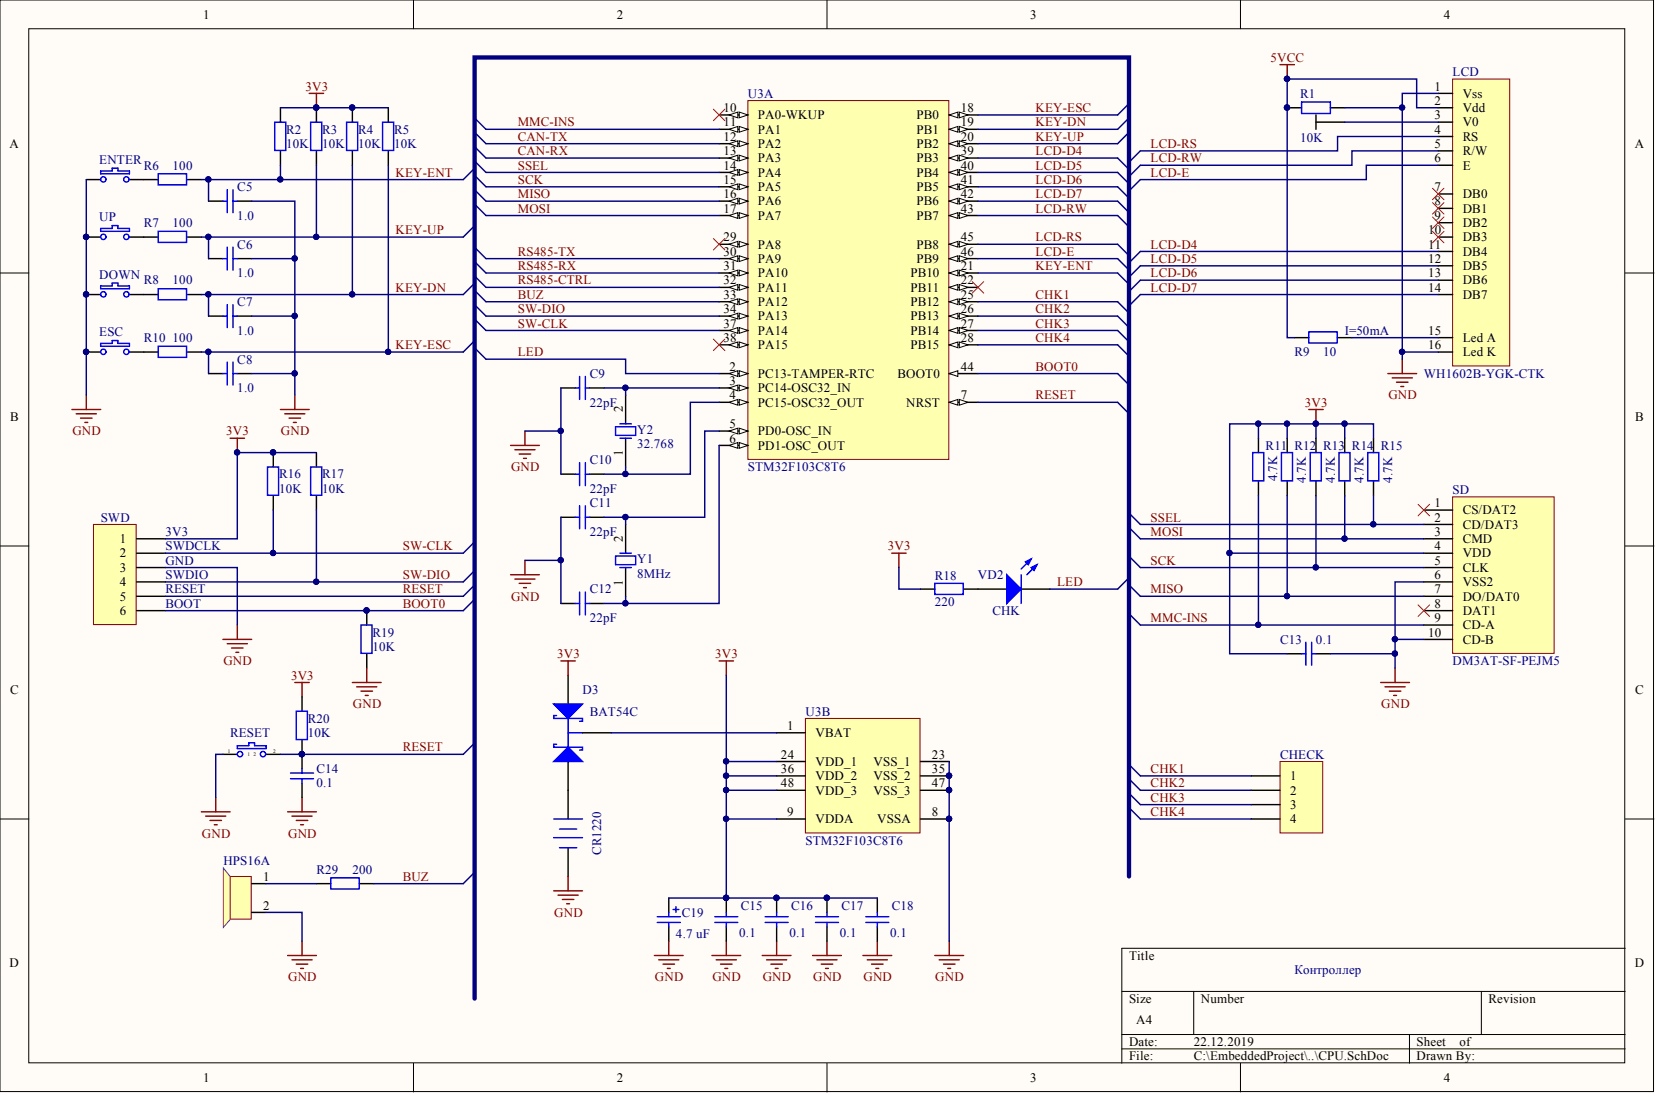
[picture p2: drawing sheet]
<svg xmlns="http://www.w3.org/2000/svg" width="292mm" height="193mm" viewBox="0 0 292 193" stroke-linecap="round" stroke-linejoin="round" font-family="sans-serif">
<defs><g id="words">
<g font-size="2.3">
<text x="35.9" y="3.3">1</text>
<text x="108.8" y="3.3">2</text>
<text x="181.7" y="3.3">3</text>
<text x="254.7" y="3.3">4</text>
<text x="253" y="16">1</text>
<text x="258" y="17.2">Vss</text>
<text x="127.6" y="19.8">10</text>
<text x="127.6" y="22.3">11</text>
<text x="133.7" y="21">PA0-WKUP</text>
<text x="133.7" y="23.6">PA1</text>
<text x="161.7" y="21">PB0</text>
<text x="161.7" y="23.6">PB1</text>
<text x="169.5" y="19.8">18</text>
<text x="169.5" y="22.3">19</text>
<text x="253" y="18.5">2</text>
<text x="253" y="21">3</text>
<text x="253" y="23.6">4</text>
<text x="258" y="19.8">Vdd</text>
<text x="258" y="22.3">V0</text>
<text x="1.7" y="26.1">A</text>
<text x="127.6" y="24.8">12</text>
<text x="127.6" y="27.4">13</text>
<text x="127.6" y="29.9">14</text>
<text x="133.7" y="26.1">PA2</text>
<text x="133.7" y="28.6">PA3</text>
<text x="161.7" y="26.1">PB2</text>
<text x="161.7" y="28.6">PB3</text>
<text x="169.5" y="24.8">20</text>
<text x="169.5" y="27.4">39</text>
<text x="169.5" y="29.9">40</text>
<text x="253" y="26.1">5</text>
<text x="253" y="28.6">6</text>
<text x="258" y="24.8">RS</text>
<text x="258" y="27.4">R/W</text>
<text x="258" y="29.9">E</text>
<text x="288.4" y="26.1">A</text>
<text x="127.6" y="32.4">15</text>
<text x="127.6" y="35">16</text>
<text x="133.7" y="31.2">PA4</text>
<text x="133.7" y="33.7">PA5</text>
<text x="161.7" y="31.2">PB4</text>
<text x="161.7" y="33.7">PB5</text>
<text x="169.5" y="32.4">41</text>
<text x="169.5" y="35">42</text>
<text x="253" y="33.7">7</text>
<text x="258" y="35">DB0</text>
<text x="127.6" y="37.5">17</text>
<text x="133.7" y="36.2">PA6</text>
<text x="133.7" y="38.8">PA7</text>
<text x="161.7" y="36.2">PB6</text>
<text x="161.7" y="38.8">PB7</text>
<text x="169.5" y="37.5">43</text>
<text x="251.9" y="41.3">10</text>
<text x="253" y="36.2">8</text>
<text x="253" y="38.8">9</text>
<text x="258" y="37.5">DB1</text>
<text x="258" y="40">DB2</text>
<text x="127.6" y="47.6">31</text>
<text x="127.6" y="42.6">29</text>
<text x="127.6" y="45.1">30</text>
<text x="133.7" y="43.8">PA8</text>
<text x="133.7" y="46.4">PA9</text>
<text x="161.7" y="43.8">PB8</text>
<text x="161.7" y="46.4">PB9</text>
<text x="169.5" y="47.6">21</text>
<text x="169.5" y="42.6">45</text>
<text x="169.5" y="45.1">46</text>
<text x="251.9" y="43.8">11</text>
<text x="251.9" y="46.4">12</text>
<text x="258" y="42.6">DB3</text>
<text x="258" y="45.1">DB4</text>
<text x="258" y="47.6">DB5</text>
<text x="127.6" y="50.2">32</text>
<text x="127.6" y="52.7">33</text>
<text x="133.7" y="48.9">PA10</text>
<text x="133.7" y="51.4">PA11</text>
<text x="133.7" y="54">PA12</text>
<text x="160.6" y="48.9">PB10</text>
<text x="160.6" y="51.4">PB11</text>
<text x="160.6" y="54">PB12</text>
<text x="169.5" y="50.2">22</text>
<text x="169.5" y="52.7">25</text>
<text x="251.9" y="48.9">13</text>
<text x="251.9" y="51.4">14</text>
<text x="258" y="50.2">DB6</text>
<text x="258" y="52.7">DB7</text>
<text x="127.6" y="55.3">34</text>
<text x="127.6" y="57.8">37</text>
<text x="133.7" y="56.5">PA13</text>
<text x="133.7" y="59.1">PA14</text>
<text x="160.6" y="56.5">PB13</text>
<text x="160.6" y="59.1">PB14</text>
<text x="169.5" y="55.3">26</text>
<text x="169.5" y="57.8">27</text>
<text x="251.9" y="59.1">15</text>
<text x="127.6" y="60.3">38</text>
<text x="128.7" y="65.4">2</text>
<text x="133.7" y="61.6">PA15</text>
<text x="160.6" y="61.6">PB15</text>
<text x="169.5" y="65.4">44</text>
<text x="169.5" y="60.3">28</text>
<text x="251.9" y="61.6">16</text>
<text x="258" y="60.3">Led A</text>
<text x="258" y="62.9">Led K</text>
<text x="128.7" y="67.9">3</text>
<text x="128.7" y="70.5">4</text>
<text x="133.7" y="66.7">PC13-TAMPER-RTC</text>
<text x="133.7" y="69.2">PC14-OSC32_IN</text>
<text x="133.7" y="71.7">PC15-OSC32_OUT</text>
<text x="158.3" y="66.7">BOOT0</text>
<text x="159.8" y="71.7">NRST</text>
<text x="169.5" y="70.5">7</text>
<text x="1.8" y="74.3">B</text>
<text x="109.8" y="72.7" transform="rotate(-90 109.8 72.7)">2</text>
<text x="128.7" y="75.5">5</text>
<text x="133.7" y="76.8">PD0-OSC_IN</text>
<text x="288.4" y="74.3">B</text>
<text x="109.8" y="80.5" transform="rotate(-90 109.8 80.5)">1</text>
<text x="128.7" y="78.1">6</text>
<text x="133.7" y="79.3">PD1-OSC_OUT</text>
<text x="253" y="89.5">1</text>
<text x="21.1" y="95.8">1</text>
<text x="109.8" y="95.5" transform="rotate(-90 109.8 95.5)">2</text>
<text x="253" y="92">2</text>
<text x="253" y="94.5">3</text>
<text x="258" y="90.7">CS/DAT2</text>
<text x="258" y="93.3">CD/DAT3</text>
<text x="258" y="95.8">CMD</text>
<text x="21.1" y="98.3">2</text>
<text x="21.1" y="100.9">3</text>
<text x="253" y="97.1">4</text>
<text x="253" y="99.6">5</text>
<text x="258" y="98.3">VDD</text>
<text x="258" y="100.9">CLK</text>
<text x="21.1" y="103.4">4</text>
<text x="21.1" y="105.9">5</text>
<text x="109.8" y="103.3" transform="rotate(-90 109.8 103.3)">1</text>
<text x="253" y="102.1">6</text>
<text x="253" y="104.7">7</text>
<text x="253" y="107.2">8</text>
<text x="258" y="103.4">VSS2</text>
<text x="258" y="105.9">DO/DAT0</text>
<text x="21.1" y="108.5">6</text>
<text x="251.9" y="112.3">10</text>
<text x="253" y="109.7">9</text>
<text x="258" y="108.5">DAT1</text>
<text x="258" y="111">CD-A</text>
<text x="258" y="113.5">CD-B</text>
<text x="1.8" y="122.4">C</text>
<text x="288.4" y="122.4">C</text>
<text x="138.9" y="128.7">1</text>
<text x="143.8" y="130">VBAT</text>
<text x="137.8" y="133.8">24</text>
<text x="137.8" y="136.4">36</text>
<text x="143.8" y="135.1">VDD_1</text>
<text x="143.8" y="137.6">VDD_2</text>
<text x="154.1" y="135.1">VSS_1</text>
<text x="154.1" y="137.6">VSS_2</text>
<text x="164.4" y="133.8">23</text>
<text x="164.4" y="136.4">35</text>
<text x="227.6" y="137.6">1</text>
<text x="137.8" y="138.9">48</text>
<text x="138.9" y="144">9</text>
<text x="143.8" y="140.2">VDD_3</text>
<text x="154.1" y="140.2">VSS_3</text>
<text x="164.4" y="138.9">47</text>
<text x="164.4" y="144">8</text>
<text x="227.6" y="140.2">2</text>
<text x="227.6" y="142.7">3</text>
<text x="143.8" y="145.2">VDDA</text>
<text x="154.7" y="145.2">VSSA</text>
<text x="227.6" y="145.2">4</text>
<text x="46.4" y="155.4">1</text>
<text x="46.4" y="160.4">2</text>
<text x="1.7" y="170.6">D</text>
<text x="199.1" y="169.3">Title</text>
<text x="288.4" y="170.6">D</text>
<text x="199.1" y="176.9">Size</text>
<text x="211.8" y="176.9">Number</text>
<text x="262.6" y="176.9">Revision</text>
<text x="199.1" y="184.5">Date:</text>
<text x="200.4" y="180.7">A4</text>
<text x="210.6" y="184.5">22.12.2019</text>
<text x="249.9" y="184.5">Sheet</text>
<text x="257.4" y="184.5">of</text>
<text x="35.9" y="190.8">1</text>
<text x="108.8" y="190.8">2</text>
<text x="181.7" y="190.8">3</text>
<text x="199.1" y="187">File:</text>
<text x="210.6" y="187">C:\EmbeddedProject\..\CPU.SchDoc</text>
<text x="249.9" y="187">Drawn By:</text>
<text x="254.7" y="190.8">4</text>
</g>
<g font-size="2.3" fill="#800000">
<text x="224.1" y="10.9">5VCC</text>
<text x="53.9" y="16">3V3</text>
<text x="91.3" y="22.3">MMC-INS</text>
<text x="182.7" y="22.3">KEY-DN</text>
<text x="182.7" y="19.8">KEY-ESC</text>
<text x="91.3" y="24.8">CAN-TX</text>
<text x="91.3" y="27.4">CAN-RX</text>
<text x="91.3" y="29.9">SSEL</text>
<text x="182.7" y="29.9">LCD-D5</text>
<text x="182.7" y="27.4">LCD-D4</text>
<text x="182.7" y="24.8">KEY-UP</text>
<text x="202.9" y="26.1">LCD-RS</text>
<text x="202.9" y="28.6">LCD-RW</text>
<text x="69.8" y="31.2">KEY-ENT</text>
<text x="91.3" y="32.4">SCK</text>
<text x="91.3" y="35">MISO</text>
<text x="182.7" y="35">LCD-D7</text>
<text x="182.7" y="32.4">LCD-D6</text>
<text x="202.9" y="31.2">LCD-E</text>
<text x="69.8" y="41.3">KEY-UP</text>
<text x="91.3" y="37.5">MOSI</text>
<text x="182.7" y="37.5">LCD-RW</text>
<text x="91.3" y="47.6">RS485-RX</text>
<text x="91.3" y="45.1">RS485-TX</text>
<text x="182.7" y="42.6">LCD-RS</text>
<text x="182.7" y="45.1">LCD-E</text>
<text x="182.7" y="47.6">KEY-ENT</text>
<text x="202.9" y="46.4">LCD-D5</text>
<text x="202.9" y="43.8">LCD-D4</text>
<text x="69.8" y="51.4">KEY-DN</text>
<text x="91.3" y="50.2">RS485-CTRL</text>
<text x="91.3" y="52.7">BUZ</text>
<text x="182.7" y="52.7">CHK1</text>
<text x="202.9" y="51.4">LCD-D7</text>
<text x="202.9" y="48.9">LCD-D6</text>
<text x="91.3" y="55.3">SW-DIO</text>
<text x="91.3" y="57.8">SW-CLK</text>
<text x="182.7" y="55.3">CHK2</text>
<text x="182.7" y="57.8">CHK3</text>
<text x="69.8" y="61.6">KEY-ESC</text>
<text x="91.3" y="62.9">LED</text>
<text x="182.7" y="65.4">BOOT0</text>
<text x="182.7" y="60.3">CHK4</text>
<text x="182.7" y="70.5">RESET</text>
<text x="230.2" y="71.7">3V3</text>
<text x="244.9" y="70.5">GND</text>
<text x="12.8" y="76.8">GND</text>
<text x="39.9" y="76.8">3V3</text>
<text x="49.6" y="76.8">GND</text>
<text x="90.1" y="83.1">GND</text>
<text x="202.9" y="92">SSEL</text>
<text x="202.9" y="94.5">MOSI</text>
<text x="71" y="97.1">SW-CLK</text>
<text x="156.6" y="97.1">3V3</text>
<text x="202.9" y="99.6">SCK</text>
<text x="71" y="102.1">SW-DIO</text>
<text x="71" y="104.7">RESET</text>
<text x="71" y="107.2">BOOT0</text>
<text x="90.1" y="105.9">GND</text>
<text x="186.5" y="103.4">LED</text>
<text x="202.9" y="104.7">MISO</text>
<text x="202.9" y="109.7">MMC-INS</text>
<text x="39.4" y="117.3">GND</text>
<text x="51.3" y="119.9">3V3</text>
<text x="98.3" y="116.1">3V3</text>
<text x="126.2" y="116.1">3V3</text>
<text x="62.2" y="124.9">GND</text>
<text x="243.6" y="124.9">GND</text>
<text x="71" y="132.6">RESET</text>
<text x="202.9" y="136.4">CHK1</text>
<text x="202.9" y="138.9">CHK2</text>
<text x="202.9" y="141.4">CHK3</text>
<text x="202.9" y="144">CHK4</text>
<text x="35.6" y="147.8">GND</text>
<text x="50.8" y="147.8">GND</text>
<text x="71" y="155.4">BUZ</text>
<text x="97.8" y="161.7">GND</text>
<text x="50.8" y="173.1">GND</text>
<text x="115.5" y="173.1">GND</text>
<text x="125.7" y="173.1">GND</text>
<text x="134.5" y="173.1">GND</text>
<text x="143.4" y="173.1">GND</text>
<text x="152.3" y="173.1">GND</text>
<text x="165" y="173.1">GND</text>
</g>
<g font-size="2.3" fill="#000080">
<text x="131.9" y="17.2">U3A</text>
<text x="229.3" y="17.2">R1</text>
<text x="256.2" y="13.4">LCD</text>
<text x="50.5" y="23.6">R2</text>
<text x="56.8" y="23.6">R3</text>
<text x="63.2" y="23.6">R4</text>
<text x="69.5" y="23.6">R5</text>
<text x="17.5" y="28.9">ENTER</text>
<text x="25.4" y="29.9">R6</text>
<text x="30.4" y="29.9">100</text>
<text x="50.5" y="26.1">10K</text>
<text x="56.8" y="26.1">10K</text>
<text x="63.2" y="26.1">10K</text>
<text x="69.5" y="26.1">10K</text>
<text x="229.3" y="25.1">10K</text>
<text x="41.9" y="33.7">C5</text>
<text x="17.5" y="39">UP</text>
<text x="25.4" y="40">R7</text>
<text x="30.4" y="40">100</text>
<text x="41.9" y="38.8">1.0</text>
<text x="41.9" y="43.8">C6</text>
<text x="17.5" y="49.2">DOWN</text>
<text x="25.4" y="50.2">R8</text>
<text x="30.4" y="50.2">100</text>
<text x="41.9" y="48.9">1.0</text>
<text x="41.9" y="54">C7</text>
<text x="17.5" y="59.3">ESC</text>
<text x="41.9" y="59.1">1.0</text>
<text x="237.2" y="59.1">I=50mA</text>
<text x="25.4" y="60.3">R10</text>
<text x="30.4" y="60.3">100</text>
<text x="41.9" y="64.1">C8</text>
<text x="228.3" y="62.9">R9</text>
<text x="233.4" y="62.9">10</text>
<text x="41.9" y="69.2">1.0</text>
<text x="104" y="71.7">22pF</text>
<text x="104" y="66.7">C9</text>
<text x="251.1" y="66.7">WH1602B-YGK-CTK</text>
<text x="112.4" y="76.5">Y2</text>
<text x="104" y="81.9">C10</text>
<text x="112.4" y="79.1">32.768</text>
<text x="131.9" y="83.1">STM32F103C8T6</text>
<text x="223.2" y="79.3">R11</text>
<text x="228.3" y="79.3">R12</text>
<text x="233.4" y="79.3">R13</text>
<text x="238.5" y="79.3">R14</text>
<text x="243.5" y="79.3">R15</text>
<text x="49.2" y="86.9">10K</text>
<text x="49.2" y="84.4">R16</text>
<text x="56.8" y="86.9">10K</text>
<text x="56.8" y="84.4">R17</text>
<text x="104" y="86.9">22pF</text>
<text x="104" y="89.5">C11</text>
<text x="225.3" y="84.9" transform="rotate(-90 225.3 84.9)">4.7K</text>
<text x="230.3" y="85.2" transform="rotate(-90 230.3 85.2)">4.7K</text>
<text x="235.4" y="85.2" transform="rotate(-90 235.4 85.2)">4.7K</text>
<text x="240.5" y="85.2" transform="rotate(-90 240.5 85.2)">4.7K</text>
<text x="245.6" y="85.2" transform="rotate(-90 245.6 85.2)">4.7K</text>
<text x="256.2" y="87.2">SD</text>
<text x="17.8" y="92">SWD</text>
<text x="29.2" y="94.5">3V3</text>
<text x="104" y="94.5">22pF</text>
<text x="29.2" y="97.1">SWDCLK</text>
<text x="29.2" y="99.6">GND</text>
<text x="112.4" y="101.9">8MHz</text>
<text x="112.4" y="99.3">Y1</text>
<text x="29.2" y="102.1">SWDIO</text>
<text x="29.2" y="104.7">RESET</text>
<text x="29.2" y="107.2">BOOT</text>
<text x="104" y="104.7">C12</text>
<text x="164.9" y="107">220</text>
<text x="164.9" y="102.4">R18</text>
<text x="172.5" y="102.1">VD2</text>
<text x="65.7" y="112.3">R19</text>
<text x="104" y="109.7">22pF</text>
<text x="175" y="108.5">CHK</text>
<text x="225.8" y="113.5">C13</text>
<text x="232.1" y="113.5">0.1</text>
<text x="65.7" y="114.8">10K</text>
<text x="256.2" y="117.3">DM3AT-SF-PEJM5</text>
<text x="102.7" y="122.4">D3</text>
<text x="40.6" y="130">RESET</text>
<text x="54.3" y="130">10K</text>
<text x="54.3" y="127.5">R20</text>
<text x="104" y="126.2">BAT54C</text>
<text x="142.1" y="126.2">U3B</text>
<text x="55.8" y="136.4">C14</text>
<text x="225.8" y="133.8">CHECK</text>
<text x="55.8" y="138.9">0.1</text>
<text x="142.1" y="149">STM32F103C8T6</text>
<text x="39.4" y="152.6">HPS16A</text>
<text x="55.8" y="154.1">R29</text>
<text x="62.2" y="154.1">200</text>
<text x="106" y="150.8" transform="rotate(-90 106 150.8)">CR1220</text>
<text x="120.2" y="161.7">C19</text>
<text x="130.6" y="160.4">C15</text>
<text x="139.5" y="160.4">C16</text>
<text x="148.4" y="160.4">C17</text>
<text x="157.3" y="160.4">C18</text>
<text x="119.2" y="165.5">4.7 uF</text>
<text x="130.4" y="165.2">0.1</text>
<text x="139.3" y="165.2">0.1</text>
<text x="148.2" y="165.2">0.1</text>
<text x="157" y="165.2">0.1</text>
<text x="228.3" y="171.8">Контроллер</text>
</g>
<g font-size=".9">
<text x="40.2" y="132.9">1</text>
<text x="43.6" y="133.4">1</text>
<text x="44.7" y="133.4">2</text>
<text x="48.2" y="132.9">2</text>
</g>
</g></defs>
<g fill="#fffcf8" stroke="#000" stroke-width=".18">
<path d="M0 0h291.7v192.5h-291.7z"/>
<path d="M5.1 5.1h281.5v182.4h-281.5z"/>
</g>
<g fill="none" stroke="#000" stroke-width=".18">
<path d="M72.9 0v5.1M145.9 0v5.1M218.8 0v5.1M0 48.2h5.1M286.7 48.2h5M0 96.3h5.1M286.7 96.3h5M0 144.5h5.1M286.7 144.5h5M197.9 174.9h88.8M210.6 174.9v7.6M261.3 174.9v7.6"/>
<path d="M286.7 167.3h-88.8v20.2M72.9 187.5v5.1M145.9 187.5v5.1M197.9 182.5h88.8M197.9 185h88.8M218.8 187.5v5.1M248.6 182.5v5"/>
</g>
<g fill="none" stroke="#000" stroke-width=".25">
<path d="M49.5 19v2.5M55.8 19v2.5M62.2 19v2.5M68.5 19v2.5M15.2 31.7h2.6M22.8 31.7h5.1M33 31.7h2.5M36.8 35.5h2.5M41.9 35.5h2.5M49.5 26.6v2.5M55.8 26.6v2.5M62.2 26.6v2.5"/>
<path d="M68.5 26.6v2.5M15.2 41.8h2.6M15.2 52h2.6M22.8 41.8h5.1M22.8 52h5.1M33 41.8h2.5M33 52h2.5M36.8 45.6h2.5M36.8 55.8h2.5M41.9 45.6h2.5M41.9 55.8h2.5M15.2 62.1h2.6"/>
<path d="M22.8 62.1h5.1M33 62.1h2.5M36.8 65.9h2.5M41.9 65.9h2.5M98.9 68.4h2.6M104 68.4h2.5M98.9 83.6h2.6M98.9 91.2h2.6M104 83.6h2.5M104 91.2h2.5M98.9 106.4h2.6M104 106.4h2.5"/>
<path d="M100.2 134.3v5.1M102.7 129.3h5.1"/>
</g>
<g fill="none" stroke="#00f" stroke-width=".25">
<path d="M17.8 30.2h2v-.5h1v.5h2v.5h-5zM27.9 30.7h5v1.9h-5zM39.3 35.5h.8M40.1 33.5v4M41.1 33.5v4M41.1 35.5h.8M48.5 21.5h1.9v5h-1.9zM54.8 21.5h1.9v5h-1.9zM61.1 21.5h2v5h-2zM67.5 21.5h1.9v5h-1.9zM17.8 40.3h2v-.5h1v.5h2v.5h-5zM17.8 50.4h2v-.5h1v.5h2v.5h-5z"/>
<path d="M27.9 40.8h5v2h-5zM27.9 50.9h5v2h-5zM39.3 45.6h.8M39.3 55.8h.8M40.1 43.6v4M40.1 53.7v4.1M41.1 43.6v4M41.1 53.7v4.1M41.1 45.6h.8M41.1 55.8h.8M17.8 60.6h2v-.5h1v.5h2v.5h-5zM27.9 61.1h5v1.9h-5z"/>
<path d="M39.3 65.9h.8M40.1 63.9v4M41.1 63.9v4M41.1 65.9h.8M101.5 68.4h.7M102.2 66.4v4.1M103.3 66.4v4.1M103.3 68.4h.7M101.5 83.6h.7M101.5 91.2h.7M102.2 81.6v4.1M102.2 89.2v4.1"/>
<path d="M103.3 81.6v4.1M103.3 89.2v4.1M103.3 83.6h.7M103.3 91.2h.7M101.5 106.4h.7M102.2 104.4v4.1M103.3 104.4v4.1M103.3 106.4h.7M100.2 129.3h2.5"/>
<circle cx="18.2" cy="31.6" r=".47"/>
<circle cx="22.3" cy="31.6" r=".47"/>
<circle cx="18.2" cy="41.8" r=".47"/>
<circle cx="18.2" cy="51.9" r=".47"/>
<circle cx="22.3" cy="41.8" r=".47"/>
<circle cx="22.3" cy="51.9" r=".47"/>
<circle cx="18.2" cy="62.1" r=".47"/>
<circle cx="22.3" cy="62.1" r=".47"/>
</g>
<g fill="none" stroke="#800000" stroke-width=".25">
<path d="M12.7 72.2h5.1M13.4 73h3.6M14.2 73.8h2M15 74.5h.5M15.2 69.7v2.5M49.5 72.2h5M50.2 73h3.6M51 73.8h2M51.8 74.5h.5M52 69.7v2.5M90.1 78.6h5M90.8 79.3h3.6"/>
<path d="M92.6 76v2.6M91.6 80.1h2M92.3 80.8h.5M92.6 98.8v2.6M90.1 101.4h5M90.8 102.1h3.6M91.6 102.9h2M92.3 103.7h.5"/>
</g>
<g fill="#000080" stroke="#000080" stroke-width=".18">
<circle cx="55.8" cy="19" r=".47"/>
<circle cx="15.2" cy="41.8" r=".47"/>
<circle cx="15.2" cy="51.9" r=".47"/>
<circle cx="15.2" cy="62.1" r=".47"/>
<circle cx="62.1" cy="19" r=".47"/>
</g>
<path d="M97.7 134.3l2.5-2.5 2.5 2.5z" fill="#00f"/>
<path d="M97.7 134.3l2.5-2.5 2.5 2.5zM98.2 131.3h-.5v.5h5v.5h-.5" fill="none" stroke="#00f" stroke-width=".25"/>
<path d="M100.2 119.1v5.1" fill="none" stroke="#000" stroke-width=".25"/>
<path d="M97.7 124.2h5l-2.5 2.5z" fill="#00f"/>
<g fill="none" stroke="#00f" stroke-width=".25">
<path d="M51.2 136.4h4.1M51.2 137.4h4.1M53.3 135.6v.8M53.3 137.4v.7M97.7 124.2h5l-2.5 2.5zM98.2 126.2h-.5v.5h5v.5h-.5M100.2 126.7v5.1M97.7 147.8h5M97.7 144.5h5M98.7 146.2h3M98.7 149.5h3M119.2 159.9v1"/>
<path d="M115.9 161.7h4.1M115.9 162.7h4.1M118 160.9v.8M118 162.7v.8M118.7 160.4h1M126.1 161.7h4M126.1 162.7h4M128.1 160.9v.8M128.1 162.7v.8M135 161.7h4M135 162.7h4M137 160.9v.8"/>
<path d="M137 162.7v.8M143.8 161.7h4.1M143.8 162.7h4.1M145.9 160.9v.8M145.9 162.7v.8M152.7 161.7h4.1M152.7 162.7h4.1M154.7 160.9v.8M154.7 162.7v.8"/>
</g>
<g fill="none" stroke="#000" stroke-width=".25">
<path d="M53.3 133.1v2.5M53.3 138.1v2.6M100.2 139.4v5.1M100.2 149.5v5.1M118 158.4v2.5M128.1 158.4v2.5M137 158.4v2.5M145.9 158.4v2.5M154.7 158.4v2.5M118 163.5v2.5M128.1 163.5v2.5M137 163.5v2.5"/>
<path d="M145.9 163.5v2.5M154.7 163.5v2.5"/>
</g>
<g fill="none" stroke="#800000" stroke-width=".25">
<path d="M40.6 77.3h2.5M41.9 77.3v2.5M39.3 112.8h5.1M40.1 113.5h3.5M40.8 114.3h2.1M41.6 115.1h.5M41.9 110.2v2.6M98.9 116.6h2.6M100.2 116.6v2.5M126.8 116.6h2.6M128.1 116.6v2.5M52 120.4h2.5"/>
<path d="M53.3 120.4v2.5M50.7 143.2h5.1M51.5 144h3.5M52.3 144.7h2M53 145.5h.5M53.3 140.7v2.5M97.7 157.1h5M98.4 157.9h3.6M99.2 158.7h2M100 159.4h.5M100.2 154.6v2.5M115.4 168.5h5.1"/>
<path d="M116.2 169.3h3.5M116.9 170.1h2.1M117.7 170.8h.5M118 166v2.5M125.6 168.5h5M126.3 169.3h3.6M127.1 170.1h2M127.9 170.8h.5M128.1 166v2.5M134.5 168.5h5M135.2 169.3h3.6M136 170.1h2"/>
<path d="M136.7 170.8h.5M137 166v2.5M143.3 168.5h5.1M144.1 169.3h3.5M144.9 170.1h2M145.6 170.8h.5M145.9 166v2.5M152.2 168.5h5.1M153 169.3h3.5M153.7 170.1h2.1M154.5 170.8h.5M154.7 166v2.5"/>
<path d="M164.9 168.5h5.1M165.7 169.3h3.5M166.4 170.1h2M167.2 170.8h.5M167.4 166v2.5"/>
</g>
<g fill="#000080" stroke="#000080" stroke-width=".18">
<circle cx="128.1" cy="158.4" r=".47"/>
<circle cx="137" cy="158.4" r=".47"/>
<circle cx="145.8" cy="158.4" r=".47"/>
<circle cx="41.8" cy="79.8" r=".47"/>
<circle cx="53.2" cy="133" r=".47"/>
</g>
<path d="M16.5 92.5h7.5v17.7h-7.5z" fill="#ffffb0" stroke="#800000" stroke-width=".18"/>
<g fill="none" stroke="#000" stroke-width=".25">
<path d="M48.2 79.8v2.6M55.8 79.8v2.6M222 77.3v2.5M227 77.3v2.5M232.1 77.3v2.5M237.2 77.3v2.5M242.3 77.3v2.5M24.1 95h5.1M24.1 97.6h5.1M48.2 87.4v2.6M55.8 87.4v2.6M222 84.9v2.5"/>
<path d="M227 84.9v2.5M232.1 84.9v2.5M237.2 84.9v2.5M242.3 84.9v2.5M24.1 100.1h5.1M24.1 102.6h5.1M24.1 105.2h5.1M24.1 107.7h5.1M227 115.3h2.6M232.1 115.3h2.6M39.3 133.1h2.6M46.9 133.1h2.6"/>
<path d="M53.3 122.9v2.6M53.3 130.5v2.6"/>
</g>
<g fill="#000080" stroke="#000080" stroke-width=".18">
<circle cx="48.2" cy="79.8" r=".47"/>
<circle cx="53.2" cy="133" r=".47"/>
</g>
<g fill="none" stroke="#00f" stroke-width=".25">
<path d="M221 79.8h1.9v5h-1.9zM226 79.8h2v5h-2zM231.1 79.8h2v5h-2zM236.2 79.8h1.9v5h-1.9zM241.3 79.8h1.9v5h-1.9zM47.2 82.4h1.9v5h-1.9zM54.8 82.4h1.9v5h-1.9zM229.6 115.3h.7M230.3 113.3v4M231.4 113.3v4M231.4 115.3h.7M41.9 131.5h2v-.5h1v.5h2v.5h-5z"/>
<path d="M52.3 125.5h1.9v4.9h-1.9z"/>
<circle cx="42.3" cy="133" r=".47"/>
<circle cx="46.4" cy="133" r=".47"/>
</g>
<path d="M246.1 117.9v2.5M243.5 120.4h5.1M244.3 121.1h3.6M245.1 121.9h2M245.8 122.7h.5M35.5 143.2h5.1M36.3 144h3.5M37 144.7h2.1M37.8 145.5h.5M38.1 140.7v2.5" fill="none" stroke="#800000" stroke-width=".25"/>
<path d="M131.9 17.7h35.5v63.3h-35.5z" fill="#ffffb0" stroke="#800000" stroke-width=".18"/>
<path d="M167.4 65.9h5.1" fill="none" stroke="#000" stroke-width=".25"/>
<path d="M167.4 65.9l1.6-.5v1z" fill="#fffcf8"/>
<path d="M167.4 65.9l1.6-.5v1z" fill="none" stroke="#000" stroke-width=".18"/>
<path d="M167.4 71h5.1" fill="none" stroke="#000" stroke-width=".25"/>
<path d="M167.4 71l1.6-.5v1z" fill="#fffcf8"/>
<path d="M167.4 71l1.6-.5v1z" fill="none" stroke="#000" stroke-width=".18"/>
<path d="M169.2 70.5l1.5 .5-1.5 .5z" fill="#fffcf8"/>
<path d="M169.2 70.5l1.5 .5-1.5 .5z" fill="none" stroke="#000" stroke-width=".18"/>
<path d="M126.8 20.3h5.1" fill="none" stroke="#000" stroke-width=".25"/>
<path d="M130.4 19.8l1.5 .5-1.5 .5z" fill="#fffcf8"/>
<path d="M130.4 19.8l1.5 .5-1.5 .5z" fill="none" stroke="#000" stroke-width=".18"/>
<path d="M128.6 20.3l1.5-.5v1z" fill="#fffcf8"/>
<path d="M128.6 20.3l1.5-.5v1z" fill="none" stroke="#000" stroke-width=".18"/>
<path d="M126.8 22.8h5.1" fill="none" stroke="#000" stroke-width=".25"/>
<path d="M130.4 22.3l1.5 .5-1.5 .5z" fill="#fffcf8"/>
<path d="M130.4 22.3l1.5 .5-1.5 .5z" fill="none" stroke="#000" stroke-width=".18"/>
<path d="M128.6 22.8l1.5-.5v1z" fill="#fffcf8"/>
<path d="M128.6 22.8l1.5-.5v1z" fill="none" stroke="#000" stroke-width=".18"/>
<path d="M126.8 48.2h5.1" fill="none" stroke="#000" stroke-width=".25"/>
<path d="M130.4 47.6l1.5 .6-1.5 .5z" fill="#fffcf8"/>
<path d="M130.4 47.6l1.5 .6-1.5 .5z" fill="none" stroke="#000" stroke-width=".18"/>
<path d="M128.6 48.2l1.5-.6v1.1z" fill="#fffcf8"/>
<path d="M128.6 48.2l1.5-.6v1.1z" fill="none" stroke="#000" stroke-width=".18"/>
<path d="M126.8 50.7h5.1" fill="none" stroke="#000" stroke-width=".25"/>
<path d="M130.4 50.2l1.5 .5-1.5 .5z" fill="#fffcf8"/>
<path d="M130.4 50.2l1.5 .5-1.5 .5z" fill="none" stroke="#000" stroke-width=".18"/>
<path d="M128.6 50.7l1.5-.5v1z" fill="#fffcf8"/>
<path d="M128.6 50.7l1.5-.5v1z" fill="none" stroke="#000" stroke-width=".18"/>
<path d="M126.8 53.2h5.1" fill="none" stroke="#000" stroke-width=".25"/>
<path d="M130.4 52.7l1.5 .5-1.5 .5z" fill="#fffcf8"/>
<path d="M130.4 52.7l1.5 .5-1.5 .5z" fill="none" stroke="#000" stroke-width=".18"/>
<path d="M128.6 53.2l1.5-.5v1z" fill="#fffcf8"/>
<path d="M128.6 53.2l1.5-.5v1z" fill="none" stroke="#000" stroke-width=".18"/>
<path d="M126.8 55.8h5.1" fill="none" stroke="#000" stroke-width=".25"/>
<path d="M130.4 55.3l1.5 .5-1.5 .5z" fill="#fffcf8"/>
<path d="M130.4 55.3l1.5 .5-1.5 .5z" fill="none" stroke="#000" stroke-width=".18"/>
<path d="M128.6 55.8l1.5-.5v1z" fill="#fffcf8"/>
<path d="M128.6 55.8l1.5-.5v1z" fill="none" stroke="#000" stroke-width=".18"/>
<path d="M126.8 58.3h5.1" fill="none" stroke="#000" stroke-width=".25"/>
<path d="M130.4 57.8l1.5 .5-1.5 .5z" fill="#fffcf8"/>
<path d="M130.4 57.8l1.5 .5-1.5 .5z" fill="none" stroke="#000" stroke-width=".18"/>
<path d="M128.6 58.3l1.5-.5v1z" fill="#fffcf8"/>
<path d="M128.6 58.3l1.5-.5v1z" fill="none" stroke="#000" stroke-width=".18"/>
<path d="M126.8 60.8h5.1" fill="none" stroke="#000" stroke-width=".25"/>
<path d="M130.4 60.3l1.5 .5-1.5 .5z" fill="#fffcf8"/>
<path d="M130.4 60.3l1.5 .5-1.5 .5z" fill="none" stroke="#000" stroke-width=".18"/>
<path d="M128.6 60.8l1.5-.5v1z" fill="#fffcf8"/>
<path d="M128.6 60.8l1.5-.5v1z" fill="none" stroke="#000" stroke-width=".18"/>
<path d="M126.8 25.3h5.1" fill="none" stroke="#000" stroke-width=".25"/>
<path d="M130.4 24.8l1.5 .5-1.5 .6z" fill="#fffcf8"/>
<path d="M130.4 24.8l1.5 .5-1.5 .6z" fill="none" stroke="#000" stroke-width=".18"/>
<path d="M128.6 25.3l1.5-.5v1.1z" fill="#fffcf8"/>
<path d="M128.6 25.3l1.5-.5v1.1z" fill="none" stroke="#000" stroke-width=".18"/>
<path d="M126.8 27.9h5.1" fill="none" stroke="#000" stroke-width=".25"/>
<path d="M130.4 27.4l1.5 .5-1.5 .5z" fill="#fffcf8"/>
<path d="M130.4 27.4l1.5 .5-1.5 .5z" fill="none" stroke="#000" stroke-width=".18"/>
<path d="M128.6 27.9l1.5-.5v1z" fill="#fffcf8"/>
<path d="M128.6 27.9l1.5-.5v1z" fill="none" stroke="#000" stroke-width=".18"/>
<path d="M126.8 30.4h5.1" fill="none" stroke="#000" stroke-width=".25"/>
<path d="M130.4 29.9l1.5 .5-1.5 .5z" fill="#fffcf8"/>
<path d="M130.4 29.9l1.5 .5-1.5 .5z" fill="none" stroke="#000" stroke-width=".18"/>
<path d="M128.6 30.4l1.5-.5v1z" fill="#fffcf8"/>
<path d="M128.6 30.4l1.5-.5v1z" fill="none" stroke="#000" stroke-width=".18"/>
<path d="M126.8 32.9h5.1" fill="none" stroke="#000" stroke-width=".25"/>
<path d="M130.4 32.4l1.5 .5-1.5 .6z" fill="#fffcf8"/>
<path d="M130.4 32.4l1.5 .5-1.5 .6z" fill="none" stroke="#000" stroke-width=".18"/>
<path d="M128.6 32.9l1.5-.5v1.1z" fill="#fffcf8"/>
<path d="M128.6 32.9l1.5-.5v1.1z" fill="none" stroke="#000" stroke-width=".18"/>
<path d="M126.8 35.5h5.1" fill="none" stroke="#000" stroke-width=".25"/>
<path d="M130.4 35l1.5 .5-1.5 .5z" fill="#fffcf8"/>
<path d="M130.4 35l1.5 .5-1.5 .5z" fill="none" stroke="#000" stroke-width=".18"/>
<path d="M128.6 35.5l1.5-.5v1z" fill="#fffcf8"/>
<path d="M128.6 35.5l1.5-.5v1z" fill="none" stroke="#000" stroke-width=".18"/>
<path d="M126.8 38h5.1" fill="none" stroke="#000" stroke-width=".25"/>
<path d="M130.4 37.5l1.5 .5-1.5 .5z" fill="#fffcf8"/>
<path d="M130.4 37.5l1.5 .5-1.5 .5z" fill="none" stroke="#000" stroke-width=".18"/>
<path d="M128.6 38l1.5-.5v1z" fill="#fffcf8"/>
<path d="M128.6 38l1.5-.5v1z" fill="none" stroke="#000" stroke-width=".18"/>
<path d="M126.8 43.1h5.1" fill="none" stroke="#000" stroke-width=".25"/>
<path d="M130.4 42.6l1.5 .5-1.5 .5z" fill="#fffcf8"/>
<path d="M130.4 42.6l1.5 .5-1.5 .5z" fill="none" stroke="#000" stroke-width=".18"/>
<path d="M128.6 43.1l1.5-.5v1z" fill="#fffcf8"/>
<path d="M128.6 43.1l1.5-.5v1z" fill="none" stroke="#000" stroke-width=".18"/>
<path d="M126.8 45.6h5.1" fill="none" stroke="#000" stroke-width=".25"/>
<path d="M130.4 45.1l1.5 .5-1.5 .5z" fill="#fffcf8"/>
<path d="M130.4 45.1l1.5 .5-1.5 .5z" fill="none" stroke="#000" stroke-width=".18"/>
<path d="M128.6 45.6l1.5-.5v1z" fill="#fffcf8"/>
<path d="M128.6 45.6l1.5-.5v1z" fill="none" stroke="#000" stroke-width=".18"/>
<path d="M167.4 20.3h5.1" fill="none" stroke="#000" stroke-width=".25"/>
<path d="M167.4 20.3l1.6-.5v1z" fill="#fffcf8"/>
<path d="M167.4 20.3l1.6-.5v1z" fill="none" stroke="#000" stroke-width=".18"/>
<path d="M169.2 19.8l1.5 .5-1.5 .5z" fill="#fffcf8"/>
<path d="M169.2 19.8l1.5 .5-1.5 .5z" fill="none" stroke="#000" stroke-width=".18"/>
<path d="M167.4 22.8h5.1" fill="none" stroke="#000" stroke-width=".25"/>
<path d="M167.4 22.8l1.6-.5v1z" fill="#fffcf8"/>
<path d="M167.4 22.8l1.6-.5v1z" fill="none" stroke="#000" stroke-width=".18"/>
<path d="M169.2 22.3l1.5 .5-1.5 .5z" fill="#fffcf8"/>
<path d="M169.2 22.3l1.5 .5-1.5 .5z" fill="none" stroke="#000" stroke-width=".18"/>
<path d="M167.4 48.2h5.1" fill="none" stroke="#000" stroke-width=".25"/>
<path d="M167.4 48.2l1.6-.6v1.1z" fill="#fffcf8"/>
<path d="M167.4 48.2l1.6-.6v1.1z" fill="none" stroke="#000" stroke-width=".18"/>
<path d="M169.2 47.6l1.5 .6-1.5 .5z" fill="#fffcf8"/>
<path d="M169.2 47.6l1.5 .6-1.5 .5z" fill="none" stroke="#000" stroke-width=".18"/>
<path d="M167.4 50.7h5.1" fill="none" stroke="#000" stroke-width=".25"/>
<path d="M167.4 50.7l1.6-.5v1z" fill="#fffcf8"/>
<path d="M167.4 50.7l1.6-.5v1z" fill="none" stroke="#000" stroke-width=".18"/>
<path d="M169.2 50.2l1.5 .5-1.5 .5z" fill="#fffcf8"/>
<path d="M169.2 50.2l1.5 .5-1.5 .5z" fill="none" stroke="#000" stroke-width=".18"/>
<path d="M167.4 53.2h5.1" fill="none" stroke="#000" stroke-width=".25"/>
<path d="M167.4 53.2l1.6-.5v1z" fill="#fffcf8"/>
<path d="M167.4 53.2l1.6-.5v1z" fill="none" stroke="#000" stroke-width=".18"/>
<path d="M169.2 52.7l1.5 .5-1.5 .5z" fill="#fffcf8"/>
<path d="M169.2 52.7l1.5 .5-1.5 .5z" fill="none" stroke="#000" stroke-width=".18"/>
<path d="M167.4 55.8h5.1" fill="none" stroke="#000" stroke-width=".25"/>
<path d="M167.4 55.8l1.6-.5v1z" fill="#fffcf8"/>
<path d="M167.4 55.8l1.6-.5v1z" fill="none" stroke="#000" stroke-width=".18"/>
<path d="M169.2 55.3l1.5 .5-1.5 .5z" fill="#fffcf8"/>
<path d="M169.2 55.3l1.5 .5-1.5 .5z" fill="none" stroke="#000" stroke-width=".18"/>
<path d="M167.4 58.3h5.1" fill="none" stroke="#000" stroke-width=".25"/>
<path d="M167.4 58.3l1.6-.5v1z" fill="#fffcf8"/>
<path d="M167.4 58.3l1.6-.5v1z" fill="none" stroke="#000" stroke-width=".18"/>
<path d="M169.2 57.8l1.5 .5-1.5 .5z" fill="#fffcf8"/>
<path d="M169.2 57.8l1.5 .5-1.5 .5z" fill="none" stroke="#000" stroke-width=".18"/>
<path d="M167.4 60.8h5.1" fill="none" stroke="#000" stroke-width=".25"/>
<path d="M167.4 60.8l1.6-.5v1z" fill="#fffcf8"/>
<path d="M167.4 60.8l1.6-.5v1z" fill="none" stroke="#000" stroke-width=".18"/>
<path d="M169.2 60.3l1.5 .5-1.5 .5z" fill="#fffcf8"/>
<path d="M169.2 60.3l1.5 .5-1.5 .5z" fill="none" stroke="#000" stroke-width=".18"/>
<path d="M167.4 25.3h5.1" fill="none" stroke="#000" stroke-width=".25"/>
<path d="M167.4 25.3l1.6-.5v1.1z" fill="#fffcf8"/>
<path d="M167.4 25.3l1.6-.5v1.1z" fill="none" stroke="#000" stroke-width=".18"/>
<path d="M169.2 24.8l1.5 .5-1.5 .6z" fill="#fffcf8"/>
<path d="M169.2 24.8l1.5 .5-1.5 .6z" fill="none" stroke="#000" stroke-width=".18"/>
<path d="M167.4 27.9h5.1" fill="none" stroke="#000" stroke-width=".25"/>
<path d="M167.4 27.9l1.6-.5v1z" fill="#fffcf8"/>
<path d="M167.4 27.9l1.6-.5v1z" fill="none" stroke="#000" stroke-width=".18"/>
<path d="M169.2 27.4l1.5 .5-1.5 .5z" fill="#fffcf8"/>
<path d="M169.2 27.4l1.5 .5-1.5 .5z" fill="none" stroke="#000" stroke-width=".18"/>
<path d="M167.4 30.4h5.1" fill="none" stroke="#000" stroke-width=".25"/>
<path d="M167.4 30.4l1.6-.5v1z" fill="#fffcf8"/>
<path d="M167.4 30.4l1.6-.5v1z" fill="none" stroke="#000" stroke-width=".18"/>
<path d="M169.2 29.9l1.5 .5-1.5 .5z" fill="#fffcf8"/>
<path d="M169.2 29.9l1.5 .5-1.5 .5z" fill="none" stroke="#000" stroke-width=".18"/>
<path d="M167.4 32.9h5.1" fill="none" stroke="#000" stroke-width=".25"/>
<path d="M167.4 32.9l1.6-.5v1.1z" fill="#fffcf8"/>
<path d="M167.4 32.9l1.6-.5v1.1z" fill="none" stroke="#000" stroke-width=".18"/>
<path d="M169.2 32.4l1.5 .5-1.5 .6z" fill="#fffcf8"/>
<path d="M169.2 32.4l1.5 .5-1.5 .6z" fill="none" stroke="#000" stroke-width=".18"/>
<path d="M167.4 35.5h5.1" fill="none" stroke="#000" stroke-width=".25"/>
<path d="M167.4 35.5l1.6-.5v1z" fill="#fffcf8"/>
<path d="M167.4 35.5l1.6-.5v1z" fill="none" stroke="#000" stroke-width=".18"/>
<path d="M169.2 35l1.5 .5-1.5 .5z" fill="#fffcf8"/>
<path d="M169.2 35l1.5 .5-1.5 .5z" fill="none" stroke="#000" stroke-width=".18"/>
<path d="M167.4 38h5.1" fill="none" stroke="#000" stroke-width=".25"/>
<path d="M167.4 38l1.6-.5v1z" fill="#fffcf8"/>
<path d="M167.4 38l1.6-.5v1z" fill="none" stroke="#000" stroke-width=".18"/>
<path d="M169.2 37.5l1.5 .5-1.5 .5z" fill="#fffcf8"/>
<path d="M169.2 37.5l1.5 .5-1.5 .5z" fill="none" stroke="#000" stroke-width=".18"/>
<path d="M167.4 43.1h5.1" fill="none" stroke="#000" stroke-width=".25"/>
<path d="M167.4 43.1l1.6-.5v1z" fill="#fffcf8"/>
<path d="M167.4 43.1l1.6-.5v1z" fill="none" stroke="#000" stroke-width=".18"/>
<path d="M169.2 42.6l1.5 .5-1.5 .5z" fill="#fffcf8"/>
<path d="M169.2 42.6l1.5 .5-1.5 .5z" fill="none" stroke="#000" stroke-width=".18"/>
<path d="M167.4 45.6h5.1" fill="none" stroke="#000" stroke-width=".25"/>
<path d="M167.4 45.6l1.6-.5v1z" fill="#fffcf8"/>
<path d="M167.4 45.6l1.6-.5v1z" fill="none" stroke="#000" stroke-width=".18"/>
<path d="M169.2 45.1l1.5 .5-1.5 .5z" fill="#fffcf8"/>
<path d="M169.2 45.1l1.5 .5-1.5 .5z" fill="none" stroke="#000" stroke-width=".18"/>
<path d="M126.8 65.9h5.1" fill="none" stroke="#000" stroke-width=".25"/>
<path d="M130.4 65.4l1.5 .5-1.5 .5z" fill="#fffcf8"/>
<path d="M130.4 65.4l1.5 .5-1.5 .5z" fill="none" stroke="#000" stroke-width=".18"/>
<path d="M128.6 65.9l1.5-.5v1z" fill="#fffcf8"/>
<path d="M128.6 65.9l1.5-.5v1z" fill="none" stroke="#000" stroke-width=".18"/>
<path d="M126.8 68.4h5.1" fill="none" stroke="#000" stroke-width=".25"/>
<path d="M130.4 67.9l1.5 .5-1.5 .5z" fill="#fffcf8"/>
<path d="M130.4 67.9l1.5 .5-1.5 .5z" fill="none" stroke="#000" stroke-width=".18"/>
<path d="M128.6 68.4l1.5-.5v1z" fill="#fffcf8"/>
<path d="M128.6 68.4l1.5-.5v1z" fill="none" stroke="#000" stroke-width=".18"/>
<path d="M126.8 71h5.1" fill="none" stroke="#000" stroke-width=".25"/>
<path d="M130.4 70.5l1.5 .5-1.5 .5z" fill="#fffcf8"/>
<path d="M130.4 70.5l1.5 .5-1.5 .5z" fill="none" stroke="#000" stroke-width=".18"/>
<path d="M128.6 71l1.5-.5v1z" fill="#fffcf8"/>
<path d="M128.6 71l1.5-.5v1z" fill="none" stroke="#000" stroke-width=".18"/>
<path d="M126.8 76h5.1" fill="none" stroke="#000" stroke-width=".25"/>
<path d="M130.4 75.5l1.5 .5-1.5 .5z" fill="#fffcf8"/>
<path d="M130.4 75.5l1.5 .5-1.5 .5z" fill="none" stroke="#000" stroke-width=".18"/>
<path d="M128.6 76l1.5-.5v1z" fill="#fffcf8"/>
<path d="M128.6 76l1.5-.5v1z" fill="none" stroke="#000" stroke-width=".18"/>
<path d="M126.8 78.6h5.1" fill="none" stroke="#000" stroke-width=".25"/>
<path d="M130.4 78.1l1.5 .5-1.5 .5z" fill="#fffcf8"/>
<path d="M130.4 78.1l1.5 .5-1.5 .5z" fill="none" stroke="#000" stroke-width=".18"/>
<path d="M128.6 78.6l1.5-.5v1z" fill="#fffcf8"/>
<path d="M128.6 78.6l1.5-.5v1z" fill="none" stroke="#000" stroke-width=".18"/>
<path d="M142.1 126.7h20.2v20.2h-20.2z" fill="#ffffb0" stroke="#800000" stroke-width=".18"/>
<g fill="none" stroke="#000" stroke-width=".25">
<path d="M227 19h2.6M234.7 19h2.5M232.1 21.5h5.1M232.1 20.3v2.5M228.3 59.6h2.6M235.9 59.6h2.6M64.7 107.7v2.5M64.7 115.3v2.6M137 129.3h5.1M137 134.3h5.1M137 136.9h5.1M137 139.4h5.1"/>
<path d="M162.4 134.3h5M162.4 136.9h5M162.4 139.4h5M137 144.5h5.1M162.4 144.5h5"/>
</g>
<g fill="#000080" stroke="#000080" stroke-width=".18">
<circle cx="167.4" cy="136.8" r=".47"/>
<circle cx="167.4" cy="139.4" r=".47"/>
<circle cx="167.4" cy="144.4" r=".47"/>
<circle cx="227" cy="19" r=".47"/>
<circle cx="232.1" cy="74.7" r=".47"/>
<circle cx="64.7" cy="107.7" r=".47"/>
</g>
<g fill="none" stroke="#000080" stroke-width=".25">
<path d="M83.7 29.7l-2 2M83.7 39.8l-2 2M83.7 50l-2 2M83.7 60.1l-2 2M197.1 71l2 2M197.1 65.9l2 2M83.7 95.6l-2 2M199.1 90.5l2 2M199.1 93l2 2M199.1 98.1l2 2M83.7 100.6l-2 2M83.7 103.2l-2 2"/>
<path d="M83.7 105.7l-2 2M199.1 103.2l2 2M199.1 108.2l2 2M83.7 131.1l-2 2"/>
</g>
<path d="M229.6 18h5.1v2h-5.1zM230.9 58.5h5v2h-5zM63.7 110.2h1.9v5h-1.9z" fill="none" stroke="#00f" stroke-width=".25"/>
<path d="M230.9 72.2h2.5M232.1 72.2v2.6M64.7 117.9v2.5M62.2 120.4h5M62.9 121.1h3.6M63.7 121.9h2M64.4 122.7h.5" fill="none" stroke="#800000" stroke-width=".25"/>
<path d="M225.8 134.3h7.5v12.6h-7.5z" fill="#ffffb0" stroke="#800000" stroke-width=".18"/>
<path d="M110.4 69.7v5.1M110.4 77.3v5.1M110.4 92.5v5.1M110.4 100.1v5.1M172.5 103.9h5.1M180.1 103.9h5.1M220.7 136.9h5.1M220.7 139.4h5.1M220.7 141.9h5.1M220.7 144.5h5.1" fill="none" stroke="#000" stroke-width=".25"/>
<path d="M83.7 53.8l2 2M83.7 56.3l2 2M197.1 53.2l2 2M197.1 55.8l2 2M197.1 58.3l2 2M197.1 60.8l2 2M199.1 134.9l2 2M199.1 137.4l2 2M199.1 139.9l2 2M199.1 142.5l2 2" fill="none" stroke="#000080" stroke-width=".25"/>
<path d="M108.6 75.3h3.5v1.5h-3.5zM109.3 74.8h2.1M109.3 77.3h2.1M108.6 98.1h3.5v1.5h-3.5zM109.3 97.6h2.1M109.3 100.1h2.1" fill="none" stroke="#00f" stroke-width=".25"/>
<path d="M54.5 16.5h2.6M55.8 16.5v2.5M157.3 97.6h2.5M158.6 97.6v2.5" fill="none" stroke="#800000" stroke-width=".25"/>
<circle cx="55.8" cy="19" r=".47" fill="#000080" stroke="#000080" stroke-width=".18"/>
<path d="M177.6 101.4l2.5 2.5-2.5 2.5z" fill="#00f"/>
<path d="M181.9 98.6l-1.8 1.8M182.9 99.6l-1.8 1.8M177.6 101.4l2.5 2.5-2.5 2.5z" fill="none" stroke="#00f" stroke-width=".25"/>
<path d="M181.9 100.1l1-.5-.5 1z" fill="#00f"/>
<path d="M181.9 100.1l1-.5-.5 1z" fill="none" stroke="#00f" stroke-width=".25"/>
<path d="M180.9 99.1l1-.5-.5 1z" fill="#00f"/>
<path d="M180.9 99.1l1-.5-.5 1zM164.9 102.9h5v1.9h-5zM180.1 101.4v5" fill="none" stroke="#00f" stroke-width=".25"/>
<path d="M162.4 103.9h2.5M170 103.9h2.5" fill="none" stroke="#000" stroke-width=".25"/>
<g fill="none" stroke="#000080" stroke-width=".25">
<path d="M199.1 18.3l-2 2M83.7 20.8l2 2M83.7 23.3l2 2M83.7 25.9l2 2M83.7 28.4l2 2M83.7 30.9l2 2M83.7 33.5l2 2M83.7 36l2 2M197.1 27.9l2 2M197.1 30.4l2 2M197.1 32.9l2 2M197.1 35.5l2 2"/>
<path d="M197.1 38l2 2M199.1 20.8l-2 2M199.1 23.3l-2 2M83.7 48.7l2 2M83.7 43.6l2 2M83.7 46.2l2 2M197.1 48.2l2 2M197.1 45.6l2 2M197.1 43.1l2 2M83.7 61.4l2 2M199.1 101.9l-2 2"/>
</g>
<path d="M125.8 19.3l2.1 2M127.9 19.3l-2.1 2M125.8 59.8l2.1 2M125.8 42.1l2.1 2M127.9 59.8l-2.1 2M127.9 42.1l-2.1 2M171.5 49.7l2 2M173.5 49.7l-2 2" fill="none" stroke="#f00" stroke-width=".18"/>
<path d="M225.8 11.4h2.5M227 11.4v2.5M244.8 65.9h5.1M245.6 66.7h3.5M246.3 67.4h2.1M247.1 68.2h.5M247.3 63.4v2.5" fill="none" stroke="#800000" stroke-width=".25"/>
<circle cx="227" cy="13.9" r=".47" fill="#000080" stroke="#000080" stroke-width=".18"/>
<path d="M256.2 13.9h10.1v50.7h-10.1z" fill="#ffffb0" stroke="#800000" stroke-width=".18"/>
<g fill="none" stroke="#000" stroke-width=".25">
<path d="M253.7 16.5h2.5M253.7 19h2.5M253.7 21.5h2.5M253.7 24.1h2.5M253.7 26.6h2.5M253.7 29.1h2.5M253.7 34.2h2.5M253.7 36.7h2.5M253.7 39.3h2.5M253.7 41.8h2.5M253.7 44.4h2.5M253.7 46.9h2.5"/>
<path d="M253.7 49.4h2.5M253.7 52h2.5M253.7 59.6h2.5M253.7 62.1h2.5"/>
</g>
<path d="M252.7 33.2l2 2M252.7 35.7l2 2.1M252.7 38.3l2 2M254.7 33.2l-2 2M254.7 35.7l-2 2.1M254.7 38.3l-2 2M252.7 40.8l2 2M254.7 40.8l-2 2" fill="none" stroke="#f00" stroke-width=".18"/>
<path d="M201.1 26.6l-2 2M201.1 29.1l-2 2M201.1 31.7l-2 2M201.1 44.4l-2 2M201.1 46.9l-2 2M201.1 49.4l-2 2M201.1 52l-2 2" fill="none" stroke="#000080" stroke-width=".25"/>
<path d="M256.2 87.6h17.9v27.6h-17.9z" fill="#ffffb0" stroke="#800000" stroke-width=".18"/>
<path d="M251.1 90h5.1M251.1 92.5h5.1M251.1 95h5.1M251.1 97.6h5.1M251.1 100.1h5.1M251.1 102.6h5.1M251.1 105.2h5.1M251.1 107.7h5.1M251.1 110.2h5.1M251.1 112.8h5.1" fill="none" stroke="#000" stroke-width=".25"/>
<path d="M250.1 89l2.1 2M252.2 89l-2.1 2M250.1 106.7l2.1 2M252.2 106.7l-2.1 2" fill="none" stroke="#f00" stroke-width=".18"/>
<path d="M40.6 154.6h3.7v7.5h-3.7z" fill="#ffffb0" stroke="#800000" stroke-width=".18"/>
<path d="M44.4 155.9h2.5M44.4 160.9h2.5" fill="none" stroke="#000" stroke-width=".25"/>
<path d="M39.4 153.1l1.2 1.5v7.6l-1.2 1.4z" fill-rule="evenodd" fill="#ffffb0"/>
<path d="M39.4 153.1l1.2 1.5v7.6l-1.2 1.4z" fill="none" stroke="#800080" stroke-width=".18"/>
<path d="M55.8 155.9h2.5M63.4 155.9h2.6" fill="none" stroke="#000" stroke-width=".25"/>
<path d="M58.3 154.9h5v1.9h-5z" fill="none" stroke="#00f" stroke-width=".25"/>
<g fill="none" stroke="#000080" stroke-width=".25">
<path d="M49.5 19h19M237.2 19h10.1M253.7 16.5h-6.4v45.6M253.7 19h-3.8v-5.1h-22.9v45.7h1.3M15.2 31.7v38M35.5 31.7h46.2M36.8 31.7v3.8M44.4 35.5h7.6v34.2M49.5 29.1v2.6M55.8 29.1v12.7M62.2 29.1v22.9M68.5 29.1v33"/>
<path d="M85.7 27.9h41.1M85.7 30.4h41.1M85.7 32.9h41.1M85.7 35.5h41.1M85.7 38h41.1M85.7 22.8h41.1M85.7 25.3h41.1M172.5 27.9h24.6M172.5 30.4h24.6M172.5 32.9h24.6M172.5 35.5h24.6M172.5 38h24.6"/>
<path d="M172.5 20.3h24.6M172.5 22.8h24.6M172.5 25.3h24.6M237.2 21.5h16.5M253.7 24.1h-17.8v2.5h-34.8M253.7 26.6h-15.2v2.5h-37.4M253.7 29.1h-12.7v2.6h-39.9M35.5 52h46.2M35.5 41.8h1.3M36.8 52v3.8M44.4 55.8h7.6M44.4 45.6h7.6"/>
<path d="M81.7 41.8h-44.9v3.8M83.7 51.2l2 2h41.1M85.7 55.8h41.1M85.7 45.6h41.1M85.7 58.3h41.1M85.7 48.2h41.1M85.7 50.7h41.1M172.5 55.8h24.6M172.5 45.6h24.6M172.5 53.2h24.6M172.5 58.3h24.6M172.5 48.2h24.6"/>
<path d="M172.5 43.1h24.6M201.1 44.4h52.6M201.1 46.9h52.6M201.1 49.4h52.6M201.1 52h52.6M238.5 59.6h15.2M35.5 62.1h46.2M36.8 62.1v3.8M44.4 65.9h7.6M55.8 79.8h-13.9v15.2h-12.7M85.7 63.4h24.7v2.5h16.4M92.6 76h6.3"/>
<path d="M98.9 68.4v15.2M106.5 68.4h20.3M110.4 68.4v1.3M126.8 71h-5v12.6h-15.3M126.8 76h-2.5v15.2h-17.8M126.8 78.6v27.8h-20.3M172.5 65.9h24.6M172.5 71h24.6M172.5 60.8h24.6M222 74.8h-5.1v40.5h10.1M222 77.3v-2.5h20.3v2.5M227 74.8v2.5"/>
<path d="M232.1 74.8v2.5M237.2 74.8v2.5M253.7 62.1h-6.4v1.3M29.2 97.6h52.5M48.2 90v7.6M55.8 90v12.6M92.6 98.8h6.3M98.9 91.2v15.2M110.4 82.4v1.2M110.4 91.2v1.3M201.1 92.5h50M216.9 97.6h34.2"/>
<path d="M222 87.4v22.8h-20.9M227 87.4v17.8h-25.9M232.1 87.4v12.7h-31M237.2 87.4v7.6h-36.1M237.2 95h13.9M242.3 87.4v5.1M29.2 100.1h12.7v10.1M29.2 102.6h52.5M29.2 107.7h52.5M29.2 105.2h52.5M110.4 105.2v1.2M128.1 119.1v39.3"/>
<path d="M158.6 100.1v3.8h3.8M185.2 103.9h11.9M222 110.2h29.1M227 105.2h24.1M232.1 100.1h19M234.7 115.3h11.4M246.1 112.8h5M251.1 102.6h-5v15.3M39.3 133.1h-1.2v7.6M49.5 133.1h32.2M107.8 129.3h29.2M128.1 134.3h8.9"/>
<path d="M128.1 136.9h8.9M128.1 139.4h8.9M167.4 134.3v31.7M201.1 136.9h19.6M201.1 139.4h19.6M46.9 155.9h8.9M83.7 153.9l-2 2h-15.7M118 158.4h36.7M128.1 144.5h8.9M201.1 144.5h19.6M201.1 141.9h19.6M46.9 160.9h6.4v5.1"/>
</g>
<path d="M50.7 168.5h5.1M51.5 169.3h3.5M52.3 170.1h2M53 170.8h.5M53.3 166v2.5" fill="none" stroke="#800000" stroke-width=".25"/>
<g fill="#000080" stroke="#000080" stroke-width=".18">
<circle cx="98.9" cy="76" r=".47"/>
<circle cx="110.3" cy="68.4" r=".47"/>
<circle cx="110.3" cy="83.6" r=".47"/>
<circle cx="98.9" cy="98.8" r=".47"/>
<circle cx="110.3" cy="91.2" r=".47"/>
<circle cx="110.3" cy="106.4" r=".47"/>
<circle cx="15.2" cy="41.8" r=".47"/>
<circle cx="15.2" cy="51.9" r=".47"/>
<circle cx="15.2" cy="62.1" r=".47"/>
<circle cx="49.4" cy="31.6" r=".47"/>
<circle cx="55.8" cy="41.8" r=".47"/>
<circle cx="62.1" cy="51.9" r=".47"/>
<circle cx="68.5" cy="62.1" r=".47"/>
<circle cx="36.7" cy="31.6" r=".47"/>
<circle cx="36.7" cy="51.9" r=".47"/>
<circle cx="36.7" cy="62.1" r=".47"/>
<circle cx="52" cy="65.9" r=".47"/>
<circle cx="52" cy="55.7" r=".47"/>
<circle cx="52" cy="45.6" r=".47"/>
<circle cx="36.7" cy="41.8" r=".47"/>
<circle cx="128.1" cy="134.3" r=".47"/>
<circle cx="128.1" cy="136.8" r=".47"/>
<circle cx="128.1" cy="139.4" r=".47"/>
<circle cx="128.1" cy="144.4" r=".47"/>
<circle cx="128.1" cy="158.4" r=".47"/>
<circle cx="137" cy="158.4" r=".47"/>
<circle cx="145.8" cy="158.4" r=".47"/>
<circle cx="48.2" cy="97.5" r=".47"/>
<circle cx="55.8" cy="102.6" r=".47"/>
<circle cx="41.8" cy="79.8" r=".47"/>
<circle cx="48.2" cy="79.8" r=".47"/>
<circle cx="53.2" cy="133" r=".47"/>
<circle cx="242.2" cy="92.5" r=".47"/>
<circle cx="227" cy="74.7" r=".47"/>
<circle cx="232.1" cy="74.7" r=".47"/>
<circle cx="237.2" cy="74.7" r=".47"/>
<circle cx="64.7" cy="107.7" r=".47"/>
<circle cx="55.8" cy="19" r=".47"/>
<circle cx="62.1" cy="19" r=".47"/>
<circle cx="167.4" cy="136.8" r=".47"/>
<circle cx="167.4" cy="139.4" r=".47"/>
<circle cx="167.4" cy="144.4" r=".47"/>
<circle cx="247.3" cy="62.1" r=".47"/>
<circle cx="247.3" cy="19" r=".47"/>
<circle cx="227" cy="13.9" r=".47"/>
<circle cx="227" cy="19" r=".47"/>
<circle cx="221.9" cy="74.7" r=".47"/>
<circle cx="216.9" cy="97.5" r=".47"/>
<circle cx="227" cy="105.1" r=".47"/>
<circle cx="232.1" cy="100.1" r=".47"/>
<circle cx="237.2" cy="95" r=".47"/>
<circle cx="221.9" cy="110.2" r=".47"/>
<circle cx="246" cy="112.7" r=".47"/>
<circle cx="246" cy="115.3" r=".47"/>
</g>
<path d="M199.1 154.6v-144.5h-115.4v166" fill="none" stroke="#000080" stroke-width=".76"/>
<use href="#words"/>
</svg>
